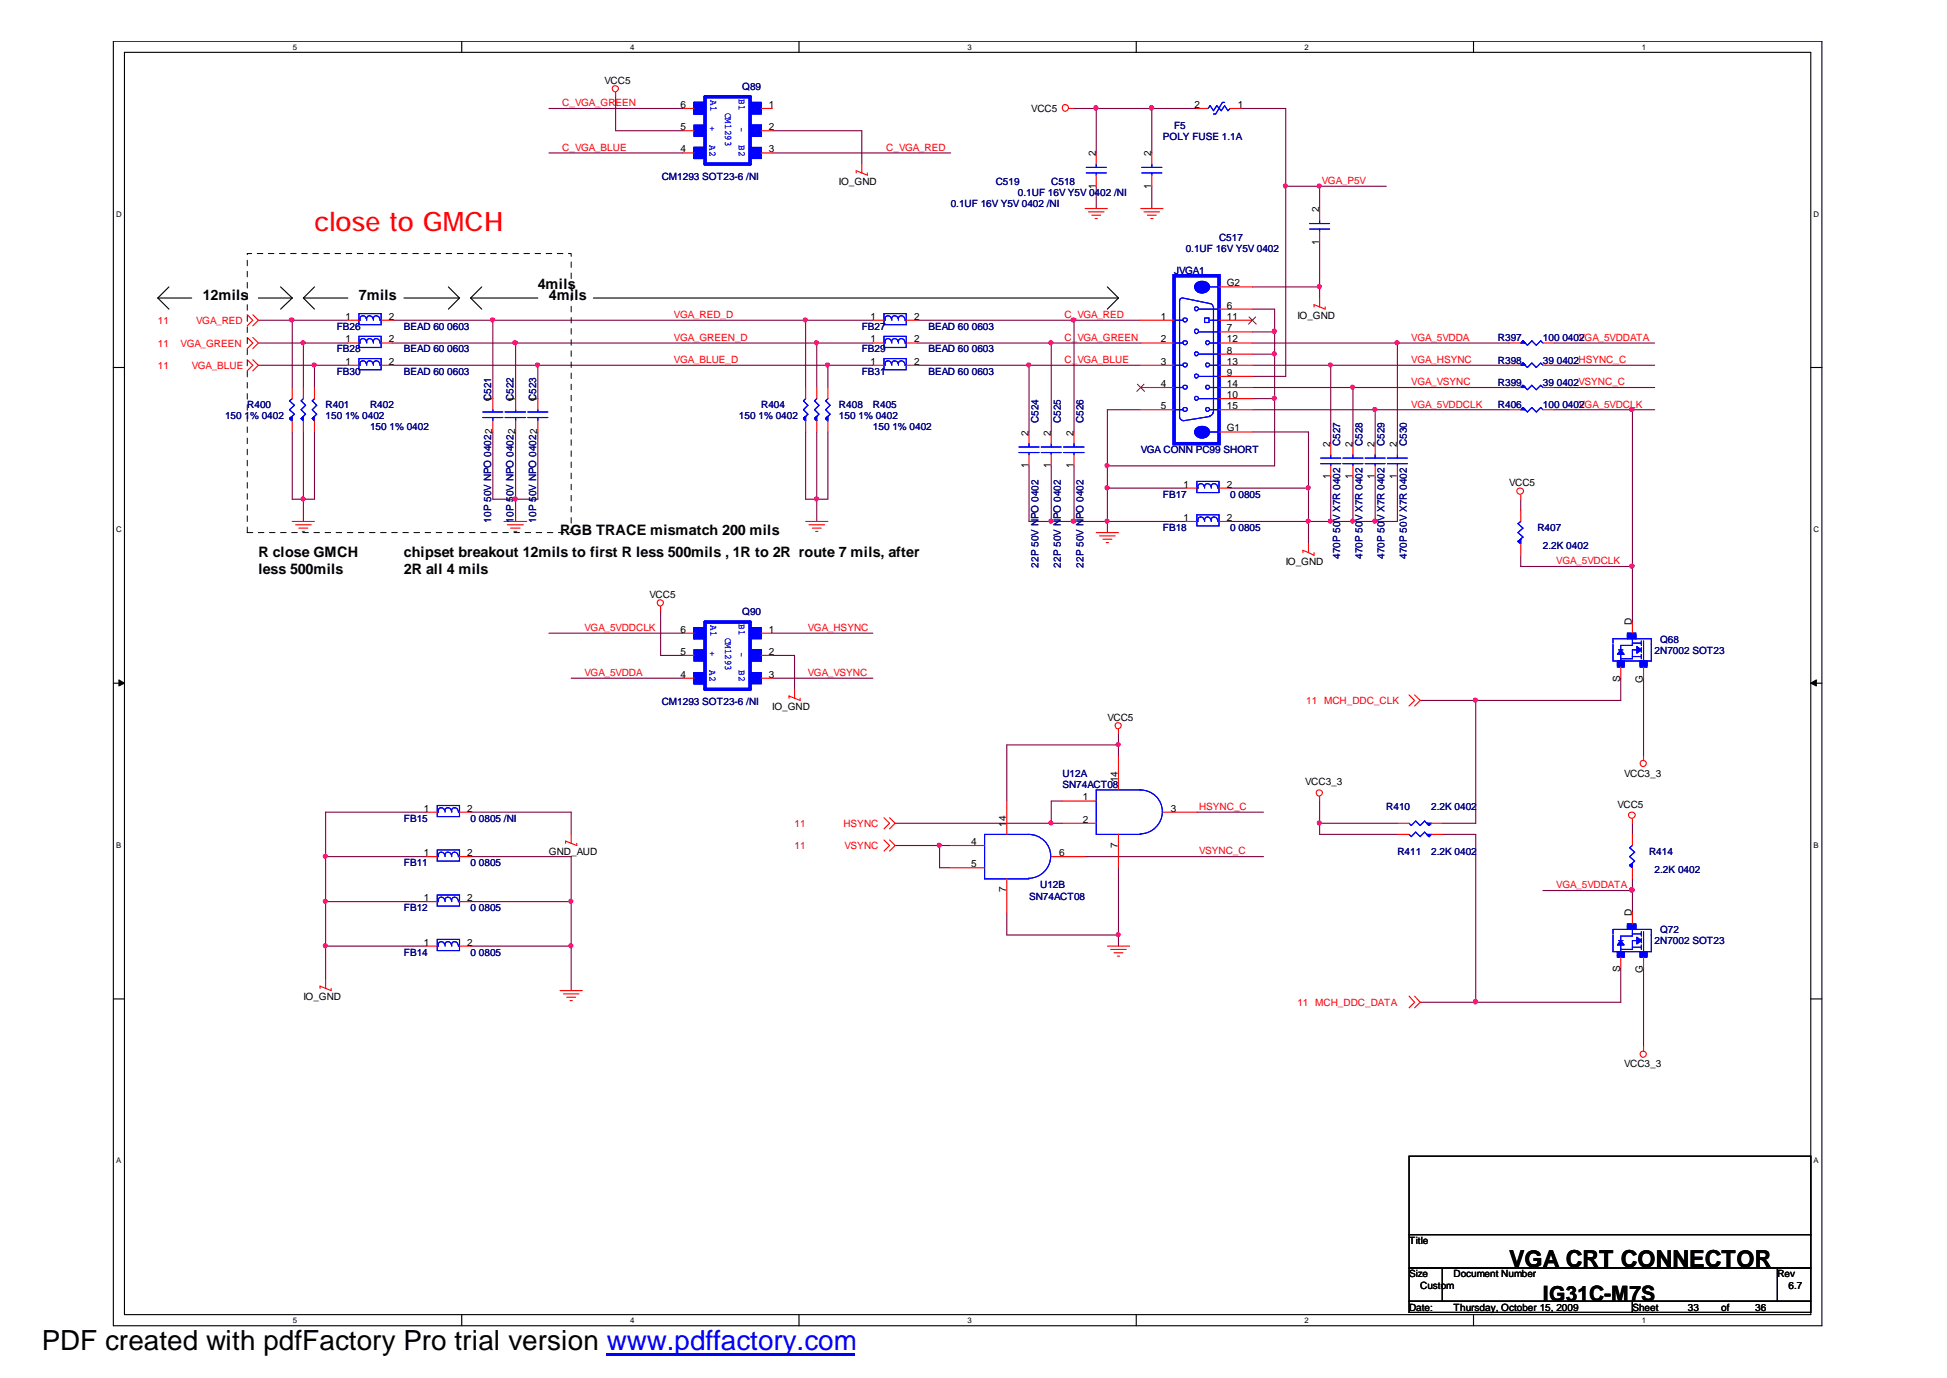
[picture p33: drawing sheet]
<svg xmlns="http://www.w3.org/2000/svg" width="297mm" height="210mm" viewBox="0 0 297 210" stroke-linecap="round" stroke-linejoin="round" font-family="sans-serif">
<defs><g id="words">
<text font-size="4.2" x="6.3" y="205.7">PDF created with pdfFactory Pro trial version www.pdffactory.com</text>
<text font-size="4.1" fill="#f00" x="47.9" y="35.2">close to GMCH</text>
<text font-size="3.6" x="230" y="193.1">VGA CRT CONNECTOR</text>
<text font-size="3.2" x="235.1" y="198.2">IG31C-M7S</text>
<g font-size="2.2">
<text x="30.9" y="45.7">12mils</text>
<text x="54.7" y="45.7">7mils</text>
<text x="82" y="44">4mils</text>
<text x="83.7" y="45.7">4mils</text>
<text x="85.3" y="81.5">RGB TRACE mismatch 200 mils</text>
<text x="39.4" y="84.9">R close GMCH</text>
<text x="39.4" y="87.5">less 500mils</text>
<text x="61.6" y="84.9">chipset breakout 12mils to first R less 500mils , 1R to 2R route 7 mils, after</text>
<text x="61.6" y="87.5">2R all 4 mils</text>
</g>
<g font-size="1.5" fill="#f00">
<text x="85.7" y="16.2">C_VGA_GREEN</text>
<text x="85.7" y="23">C_VGA_BLUE</text>
<text x="135" y="23">C_VGA_RED</text>
<text x="201.4" y="28">VGA_P5V</text>
<text x="24" y="49.4">11</text>
<text x="24" y="52.8">11</text>
<text x="27.5" y="52.8">VGA_GREEN</text>
<text x="29.9" y="49.4">VGA_RED</text>
<text x="102.7" y="51.9">VGA_GREEN_D</text>
<text x="102.7" y="48.4">VGA_RED_D</text>
<text x="162.2" y="51.9">C_VGA_GREEN</text>
<text x="162.2" y="48.4">C_VGA_RED</text>
<text x="215.1" y="51.9">VGA_5VDDA</text>
<text x="240.5" y="51.9">V</text>
<text x="24" y="56.2">11</text>
<text x="29.2" y="56.2">VGA_BLUE</text>
<text x="102.7" y="55.3">VGA_BLUE_D</text>
<text x="162.2" y="55.3">C_VGA_BLUE</text>
<text x="215.1" y="58.7">VGA_VSYNC</text>
<text x="215.1" y="55.3">VGA_HSYNC</text>
<text x="215.1" y="62.1">VGA_5VDDCLK</text>
<text x="240.5" y="62.1">V</text>
<text x="237.2" y="86">VGA_5VDCLK</text>
<text x="89.1" y="96.1">VGA_5VDDCLK</text>
<text x="123.1" y="96.1">VGA_HSYNC</text>
<text x="89.1" y="103">VGA_5VDDA</text>
<text x="123.1" y="103">VGA_VSYNC</text>
<text x="199.1" y="107.3">11 MCH_DDC_CLK</text>
<text x="121.1" y="126">11</text>
<text x="128.5" y="126">HSYNC</text>
<text x="182.7" y="123.4">HSYNC_C</text>
<text x="121.1" y="129.4">11</text>
<text x="128.7" y="129.4">VSYNC</text>
<text x="182.7" y="130.1">VSYNC_C</text>
<text x="237.2" y="135.3">VGA_5VDDATA</text>
<text x="197.7" y="153.2">11 MCH_DDC_DATA</text>
</g>
<g font-size="1.5">
<text x="92.1" y="12.8">VCC5</text>
<text x="103.7" y="16.4">6</text>
<text x="117.2" y="16.4">1</text>
<text x="157.1" y="17">VCC5</text>
<text x="182" y="16.4">2</text>
<text x="188.6" y="16.4">1</text>
<text x="103.7" y="23.2">4</text>
<text x="103.7" y="19.8">5</text>
<text x="117.2" y="19.8">2</text>
<text x="117.2" y="23.2">3</text>
<text x="167" y="23.8" transform="rotate(-90 167 23.8)">2</text>
<text x="175.4" y="23.8" transform="rotate(-90 175.4 23.8)">2</text>
<text x="127.8" y="28.1">IO_GND</text>
<text x="167" y="28.7" transform="rotate(-90 167 28.7)">1</text>
<text x="175.4" y="28.7" transform="rotate(-90 175.4 28.7)">1</text>
<text x="201" y="32.4" transform="rotate(-90 201 32.4)">2</text>
<text x="201" y="37.3" transform="rotate(-90 201 37.3)">1</text>
<text x="186.9" y="47">6</text>
<text x="186.9" y="43.6">G2</text>
<text x="52.7" y="48.7">1</text>
<text x="52.7" y="52.2">1</text>
<text x="59.3" y="48.7">2</text>
<text x="59.3" y="52.2">2</text>
<text x="132.7" y="52.2">1</text>
<text x="132.7" y="48.7">1</text>
<text x="139.3" y="52.2">2</text>
<text x="139.3" y="48.7">2</text>
<text x="176.9" y="48.7">1</text>
<text x="176.9" y="52.2">2</text>
<text x="186.9" y="50.5">7</text>
<text x="186.9" y="53.9">8</text>
<text x="186.9" y="48.7">11</text>
<text x="186.9" y="52.2">12</text>
<text x="197.7" y="48.5">IO_GND</text>
<text x="52.7" y="55.6">1</text>
<text x="59.3" y="55.6">2</text>
<text x="132.7" y="55.6">1</text>
<text x="139.3" y="55.6">2</text>
<text x="176.9" y="55.6">3</text>
<text x="176.9" y="58.9">4</text>
<text x="186.9" y="57.2">9</text>
<text x="186.9" y="55.6">13</text>
<text x="186.9" y="58.9">14</text>
<text x="75" y="61.2" transform="rotate(-90 75 61.2)">1C521</text>
<text x="78.5" y="61.2" transform="rotate(-90 78.5 61.2)">1C522</text>
<text x="81.9" y="61.2" transform="rotate(-90 81.9 61.2)">1C523</text>
<text x="176.9" y="62.3">5</text>
<text x="186.9" y="60.6">10</text>
<text x="186.9" y="65.7">G1</text>
<text x="186.9" y="62.3">15</text>
<text x="156.7" y="71.3" transform="rotate(-90 156.7 71.3)">1</text>
<text x="156.7" y="66.4" transform="rotate(-90 156.7 66.4)">2</text>
<text x="160.1" y="71.3" transform="rotate(-90 160.1 71.3)">1</text>
<text x="160.1" y="66.4" transform="rotate(-90 160.1 66.4)">2</text>
<text x="163.6" y="71.3" transform="rotate(-90 163.6 71.3)">1</text>
<text x="163.6" y="66.4" transform="rotate(-90 163.6 66.4)">2</text>
<text x="202.7" y="68.1" transform="rotate(-90 202.7 68.1)">2</text>
<text x="206.1" y="68.1" transform="rotate(-90 206.1 68.1)">2</text>
<text x="209.5" y="68.1" transform="rotate(-90 209.5 68.1)">2</text>
<text x="212.9" y="68.1" transform="rotate(-90 212.9 68.1)">2</text>
<text x="180.3" y="74.3">1</text>
<text x="186.9" y="74.3">2</text>
<text x="202.7" y="73" transform="rotate(-90 202.7 73)">1</text>
<text x="206.1" y="73" transform="rotate(-90 206.1 73)">1</text>
<text x="209.5" y="73" transform="rotate(-90 209.5 73)">1</text>
<text x="212.9" y="73" transform="rotate(-90 212.9 73)">1</text>
<text x="230" y="74.1">VCC5</text>
<text x="180.3" y="79.3">1</text>
<text x="186.9" y="79.3">2</text>
<text x="195.9" y="86">IO_GND</text>
<text x="99" y="91.1">VCC5</text>
<text x="248.7" y="95.3" transform="rotate(-90 248.7 95.3)">D</text>
<text x="103.7" y="96.4">6</text>
<text x="103.7" y="99.8">5</text>
<text x="117.2" y="99.8">2</text>
<text x="117.2" y="96.4">1</text>
<text x="103.7" y="103.2">4</text>
<text x="117.2" y="103.2">3</text>
<text x="246.9" y="103.8" transform="rotate(-90 246.9 103.8)">S</text>
<text x="250.4" y="104" transform="rotate(-90 250.4 104)">G</text>
<text x="117.7" y="108.1">IO_GND</text>
<text x="168.7" y="109.8">VCC5</text>
<text x="170.3" y="119.1" transform="rotate(-90 170.3 119.1)">14</text>
<text x="198.9" y="119.6">VCC3_3</text>
<text x="247.5" y="118.3">VCC3_3</text>
<text x="64.6" y="123.6">1</text>
<text x="71.2" y="123.6">2</text>
<text x="153.3" y="125.9" transform="rotate(-90 153.3 125.9)">1</text>
<text x="153.3" y="125.1" transform="rotate(-90 153.3 125.1)">4</text>
<text x="165" y="121.9">1</text>
<text x="165" y="125.3">2</text>
<text x="178.4" y="123.6">3</text>
<text x="246.5" y="123.1">VCC5</text>
<text x="64.6" y="130.4">1</text>
<text x="71.2" y="130.4">2</text>
<text x="83.7" y="130.2">GND_AUD</text>
<text x="148" y="128.7">4</text>
<text x="161.4" y="130.4">6</text>
<text x="170.3" y="129.1" transform="rotate(-90 170.3 129.1)">7</text>
<text x="64.6" y="137.3">1</text>
<text x="71.2" y="137.3">2</text>
<text x="148" y="132.1">5</text>
<text x="153.3" y="135.9" transform="rotate(-90 153.3 135.9)">7</text>
<text x="248.7" y="139.5" transform="rotate(-90 248.7 139.5)">D</text>
<text x="64.6" y="144">1</text>
<text x="71.2" y="144">2</text>
<text x="246.9" y="148" transform="rotate(-90 246.9 148)">S</text>
<text x="250.4" y="148.2" transform="rotate(-90 250.4 148.2)">G</text>
<text x="46.2" y="152.3">IO_GND</text>
<text x="247.5" y="162.6">VCC3_3</text>
<text x="214.7" y="189.5">Title</text>
<text x="214.7" y="194.6">Size</text>
<text x="216.4" y="196.3">Custom</text>
<text x="221.5" y="194.6">Document Number</text>
<text x="270.8" y="194.6">Rev</text>
<text x="272.5" y="196.3">6.7</text>
<text x="214.7" y="199.7">Date:</text>
<text x="221.5" y="199.7">Thursday, October 15, 2009</text>
<text x="248.8" y="199.7">Sheet</text>
<text x="257.2" y="199.7">33</text>
<text x="262.3" y="199.7">of</text>
<text x="267.5" y="199.7">36</text>
</g>
<g font-size="1.5" fill="#00f">
<text x="108.3" y="15.3" transform="rotate(90 108.3 15.3)">A1</text>
<text x="110.5" y="17.2" transform="rotate(90 110.5 17.2)">CM1293</text>
<text x="112.6" y="15.1" transform="rotate(90 112.6 15.1)">B1</text>
<text x="108.1" y="19.2" transform="rotate(90 108.1 19.2)">+</text>
<text x="108.1" y="22.1" transform="rotate(90 108.1 22.1)">A2</text>
<text x="112.6" y="19.4" transform="rotate(90 112.6 19.4)">-</text>
<text x="112.6" y="22.1" transform="rotate(90 112.6 22.1)">B2</text>
<text x="108.3" y="95.3" transform="rotate(90 108.3 95.3)">A1</text>
<text x="112.6" y="95.1" transform="rotate(90 112.6 95.1)">B1</text>
<text x="108.1" y="99.2" transform="rotate(90 108.1 99.2)">+</text>
<text x="110.5" y="97.1" transform="rotate(90 110.5 97.1)">CM1293</text>
<text x="112.6" y="99.3" transform="rotate(90 112.6 99.3)">-</text>
<text x="108.1" y="102.1" transform="rotate(90 108.1 102.1)">A2</text>
<text x="112.6" y="102.1" transform="rotate(90 112.6 102.1)">B2</text>
</g>
<g font-size="1.5" fill="#000080">
<text x="113.1" y="13.6">Q89</text>
<text x="177.2" y="21.4">POLY FUSE 1.1A</text>
<text x="178.9" y="19.7">F5</text>
<text x="100.8" y="27.4">CM1293 SOT23-6 /NI</text>
<text x="151.7" y="28.1">C519</text>
<text x="155.1" y="29.8">0.1UF 16V Y5V 0402 /NI</text>
<text x="160.2" y="28.1">C518</text>
<text x="144.9" y="31.5">0.1UF 16V Y5V 0402 /NI</text>
<text x="178.9" y="41.8">JVGA1</text>
<text x="180.7" y="38.4">0.1UF 16V Y5V 0402</text>
<text x="185.8" y="36.7">C517</text>
<text x="51.3" y="50.2">FB26</text>
<text x="51.3" y="53.7">FB28</text>
<text x="61.6" y="50.2">BEAD 60 0603</text>
<text x="61.6" y="53.7">BEAD 60 0603</text>
<text x="131.3" y="53.7">FB29</text>
<text x="131.3" y="50.2">FB27</text>
<text x="141.5" y="53.7">BEAD 60 0603</text>
<text x="141.5" y="50.2">BEAD 60 0603</text>
<text x="228.3" y="52">R397</text>
<text x="235.1" y="52">100 0402GA_5VDDATA</text>
<text x="51.3" y="57.1">FB30</text>
<text x="61.6" y="57.1">BEAD 60 0603</text>
<text x="131.3" y="57.1">FB31</text>
<text x="141.5" y="57.1">BEAD 60 0603</text>
<text x="228.3" y="55.4">R398</text>
<text x="228.3" y="58.8">R399</text>
<text x="235.1" y="55.4">39 0402HSYNC_C</text>
<text x="235.1" y="58.8">39 0402VSYNC_C</text>
<text x="34.3" y="63.9">150 1% 0402</text>
<text x="37.7" y="62.2">R400</text>
<text x="49.6" y="62.2">R401</text>
<text x="49.6" y="63.9">150 1% 0402</text>
<text x="56.4" y="62.2">R402</text>
<text x="56.4" y="65.5">150 1% 0402</text>
<text x="74.8" y="61.1" transform="rotate(-90 74.8 61.1)">C521</text>
<text x="78.2" y="61.1" transform="rotate(-90 78.2 61.1)">C522</text>
<text x="81.7" y="61.1" transform="rotate(-90 81.7 61.1)">C523</text>
<text x="112.6" y="63.9">150 1% 0402</text>
<text x="116" y="62.2">R404</text>
<text x="127.8" y="62.2">R408</text>
<text x="127.8" y="63.9">150 1% 0402</text>
<text x="133" y="62.2">R405</text>
<text x="133" y="65.5">150 1% 0402</text>
<text x="158.2" y="64.4" transform="rotate(-90 158.2 64.4)">C524</text>
<text x="161.6" y="64.4" transform="rotate(-90 161.6 64.4)">C525</text>
<text x="165.1" y="64.4" transform="rotate(-90 165.1 64.4)">C526</text>
<text x="228.3" y="62.2">R406</text>
<text x="235.1" y="62.2">100 0402GA_5VDCLK</text>
<text x="173.8" y="69">VGA CONN PC99 SHORT</text>
<text x="204.2" y="67.9" transform="rotate(-90 204.2 67.9)">C527</text>
<text x="207.6" y="67.9" transform="rotate(-90 207.6 67.9)">C528</text>
<text x="211" y="67.9" transform="rotate(-90 211 67.9)">C529</text>
<text x="214.4" y="67.9" transform="rotate(-90 214.4 67.9)">C530</text>
<text x="78.2" y="75.6" transform="rotate(-90 78.2 75.6)">0V NPO 04022</text>
<text x="78.2" y="75.6" transform="rotate(-90 78.2 75.6)">0V NPO 0402</text>
<text x="81.7" y="75.6" transform="rotate(-90 81.7 75.6)">0V NPO 04022</text>
<text x="81.7" y="75.6" transform="rotate(-90 81.7 75.6)">0V NPO 0402</text>
<text x="177.2" y="75.8">FB17</text>
<text x="187.5" y="75.8">0 0805</text>
<text x="74.8" y="79.6" transform="rotate(-90 74.8 79.6)">10P 50V NPO 04022</text>
<text x="74.8" y="79.6" transform="rotate(-90 74.8 79.6)">10P 50V NPO 0402</text>
<text x="78.2" y="79.6" transform="rotate(-90 78.2 79.6)">10P 5</text>
<text x="81.7" y="79.6" transform="rotate(-90 81.7 79.6)">10P 5</text>
<text x="158.2" y="79.1" transform="rotate(-90 158.2 79.1)">PO 0402</text>
<text x="161.6" y="79.1" transform="rotate(-90 161.6 79.1)">PO 0402</text>
<text x="165.1" y="79.1" transform="rotate(-90 165.1 79.1)">PO 0402</text>
<text x="177.2" y="80.9">FB18</text>
<text x="187.5" y="80.9">0 0805</text>
<text x="204.2" y="79.4" transform="rotate(-90 204.2 79.4)">V X7R 0402</text>
<text x="207.6" y="79.4" transform="rotate(-90 207.6 79.4)">V X7R 0402</text>
<text x="211" y="79.4" transform="rotate(-90 211 79.4)">V X7R 0402</text>
<text x="234.3" y="80.9">R407</text>
<text x="235.1" y="83.6">2.2K 0402</text>
<text x="158.2" y="86.5" transform="rotate(-90 158.2 86.5)">22P 50V N</text>
<text x="161.6" y="86.5" transform="rotate(-90 161.6 86.5)">22P 50V N</text>
<text x="165.1" y="86.5" transform="rotate(-90 165.1 86.5)">22P 50V N</text>
<text x="204.2" y="85.1" transform="rotate(-90 204.2 85.1)">470P 50</text>
<text x="207.6" y="85.1" transform="rotate(-90 207.6 85.1)">470P 50</text>
<text x="211" y="85.1" transform="rotate(-90 211 85.1)">470P 50</text>
<text x="214.4" y="85.1" transform="rotate(-90 214.4 85.1)">470P 50V X7R 0402</text>
<text x="113.1" y="93.7">Q90</text>
<text x="252.1" y="99.6">2N7002 SOT23</text>
<text x="253" y="97.9">Q68</text>
<text x="100.8" y="107.5">CM1293 SOT23-6 /NI</text>
<text x="161.9" y="118.3">U12A</text>
<text x="61.6" y="125.2">FB15</text>
<text x="71.7" y="125.2">0 0805 /NI</text>
<text x="161.9" y="120.1">SN74ACT08</text>
<text x="211.2" y="123.5">R410</text>
<text x="218.1" y="123.5">2.2K 0402</text>
<text x="61.6" y="131.9">FB11</text>
<text x="71.7" y="131.9">0 0805</text>
<text x="212.9" y="130.2">R411</text>
<text x="218.1" y="130.2">2.2K 0402</text>
<text x="251.3" y="130.2">R414</text>
<text x="156.8" y="137.1">SN74ACT08</text>
<text x="158.5" y="135.3">U12B</text>
<text x="252.1" y="132.9">2.2K 0402</text>
<text x="61.6" y="138.8">FB12</text>
<text x="71.7" y="138.8">0 0805</text>
<text x="252.1" y="143.9">2N7002 SOT23</text>
<text x="253" y="142.2">Q72</text>
<text x="61.6" y="145.6">FB14</text>
<text x="71.7" y="145.6">0 0805</text>
</g>
<g font-size="1.2">
<text x="44.6" y="7.5">5</text>
<text x="96" y="7.5">4</text>
<text x="147.4" y="7.5">3</text>
<text x="198.8" y="7.5">2</text>
<text x="250.2" y="7.5">1</text>
<text x="17.7" y="33">D</text>
<text x="276.4" y="33">D</text>
<text x="17.7" y="81">C</text>
<text x="276.4" y="81">C</text>
<text x="17.7" y="129.1">B</text>
<text x="276.4" y="129.1">B</text>
<text x="17.7" y="177.2">A</text>
<text x="276.4" y="177.2">A</text>
<text x="44.6" y="201.5">5</text>
<text x="96" y="201.5">4</text>
<text x="147.4" y="201.5">3</text>
<text x="198.8" y="201.5">2</text>
<text x="250.2" y="201.5">1</text>
</g>
</g></defs>
<path d="M17.3 6.3h260.3v195.6h-260.3zM19 8h256.9v192.3h-256.9z" fill="none" stroke="#000" stroke-width=".17"/>
<g fill="#fff">
<path d="M44.6 6.4h.6v1.4h-.6z"/>
<path d="M44.6 200.4h.6v1.4h-.6z"/>
</g>
<path d="M70.4 6.3v1.7M70.4 200.3v1.6" fill="none" stroke="#000" stroke-width=".17"/>
<g fill="#fff">
<path d="M96 6.4h.6v1.4h-.6z"/>
<path d="M96 200.4h.6v1.4h-.6z"/>
</g>
<path d="M121.8 6.3v1.7M121.8 200.3v1.6" fill="none" stroke="#000" stroke-width=".17"/>
<g fill="#fff">
<path d="M147.4 6.4h.6v1.4h-.6z"/>
<path d="M147.4 200.4h.6v1.4h-.6z"/>
</g>
<path d="M173.1 6.3v1.7M173.1 200.3v1.6" fill="none" stroke="#000" stroke-width=".17"/>
<g fill="#fff">
<path d="M198.8 6.4h.6v1.4h-.6z"/>
<path d="M198.8 200.4h.6v1.4h-.6z"/>
</g>
<path d="M224.5 6.3v1.7M224.5 200.3v1.6" fill="none" stroke="#000" stroke-width=".17"/>
<g fill="#fff">
<path d="M250.2 6.4h.6v1.4h-.6z"/>
<path d="M250.2 200.4h.6v1.4h-.6z"/>
<path d="M17.7 31.9h.8v1.4h-.8z"/>
<path d="M276.4 31.9h.7v1.4h-.7z"/>
<path d="M17.7 79.9h.8v1.4h-.8z"/>
<path d="M276.4 79.9h.7v1.4h-.7z"/>
</g>
<path d="M17.3 56h1.7M275.9 56h1.7" fill="none" stroke="#000" stroke-width=".17"/>
<g fill="#fff">
<path d="M17.7 128h.8v1.4h-.8z"/>
<path d="M276.4 128h.7v1.4h-.7z"/>
</g>
<path d="M17.3 104.1h1.7M275.9 104.1h1.7" fill="none" stroke="#000" stroke-width=".17"/>
<g fill="#000" stroke="#000" stroke-width=".15">
<path d="M18.1 103.6l.9 .5-.9 .4z" fill-rule="evenodd"/>
<path d="M275.9 104.1l.9-.5v.9z" fill-rule="evenodd"/>
</g>
<g fill="#fff">
<path d="M17.7 176.1h.8v1.4h-.8z"/>
<path d="M276.4 176.1h.7v1.4h-.7z"/>
</g>
<g fill="none" stroke="#000" stroke-width=".17">
<path d="M24 45.4h5.2M24 45.4l1.7 1.7M25.7 43.7l-1.7 1.7M39.4 45.4h5.1M42.8 43.7l1.7 1.7M44.5 45.4l-1.7 1.7M46.2 45.4h6.8M46.2 45.4l1.7 1.7M47.9 43.7l-1.7 1.7M61.6 45.4h8.4M68.3 43.7l1.7 1.7M70 45.4l-1.7 1.7"/>
<path d="M71.7 45.4h10.3M71.7 45.4l1.7 1.7M73.4 43.7l-1.7 1.7M90.4 45.4h80M168.7 43.7l1.7 1.7M170.4 45.4l-1.7 1.7M17.3 152.2h1.7M275.9 152.2h1.7M214.7 176.1h61.2v12h-61.2zM214.7 188.1h61.2v5h-61.2zM214.7 193.1h5.1v5.1h-5.1zM214.7 198.2h34.1v1.7h-34.1z"/>
<path d="M219.8 193.1h51v5.1h-51zM248.8 198.2h27.1v1.7h-27.1zM270.8 193.1h5.1v5.1h-5.1z"/>
</g>
<g fill="none" stroke="#800040" stroke-width=".17">
<path d="M83.7 16.5h20.4M93.8 14.7v5.2h10.3M117.7 19.9h13.6v5.1M163.7 16.5h18.7M167 16.5v6.8M175.5 16.5v6.8M189.1 16.5h6.8v40.8h-5.1M83.7 23.3h20.4M117.7 23.3h27.2M167 28.4v3.4M175.5 28.4v3.4M195.9 28.4h15.3"/>
<path d="M201.1 28.4v3.4M201.1 36.9v8.5M39.4 52.3h13.6M39.4 48.8h13.6M39.4 55.6h13.6M44.5 48.8v10.2M46.2 52.3v6.7M47.9 55.6v3.4M59.8 52.3h73.2M59.8 48.8h73.2M59.8 55.6h73.2M75.1 48.8v11.9"/>
<path d="M78.6 52.3v8.4M82 55.6v5.1M122.8 48.8v10.2M124.5 52.3v6.7M126.2 55.6v3.4M139.8 52.3h34M139.8 48.8h34M139.8 55.6h34M156.8 55.6v10.2M160.2 52.3v13.5M163.7 48.8v17M190.8 52.3h39.2"/>
<path d="M190.8 55.6h39.2M190.8 50.6h3.4M190.8 59h39.2M190.8 47.1h3.4v23.9h-25.5M190.8 43.7h10.3M190.8 53.9h3.4M202.8 55.6v12M206.2 59v8.6M212.9 52.3v15.3M236.8 52.3h15.3M236.8 55.6h15.3M236.8 59h15.3"/>
<path d="M44.5 65.8v10.2h3.4v-10.2M46.2 65.8v13.6M75.1 65.8v10.2h6.9v-10.2M78.6 65.8v13.6M122.8 65.8v10.2h3.4v-10.2M124.5 65.8v13.6M156.8 71v8.4h23.9M160.2 71v8.4M163.7 71v8.4M168.7 74.4h12M173.8 62.4h-5.1v18.7M187.5 74.4h11.9"/>
<path d="M190.8 60.7h3.4M190.8 62.4h39.2M190.8 65.8h8.6v17M202.8 72.7v6.7M206.2 72.7v6.7M209.5 62.4v5.2M209.5 72.7v6.7M212.9 72.7v6.7h-25.4M231.7 76v1.7M236.8 62.4h15.3M248.8 62.4v32.4M83.7 96.4h20.4"/>
<path d="M100.7 93.1v6.7h3.4M117.7 99.8h3.4v5.2M117.7 96.4h15.3M231.7 84.6v1.7h17.1M87 103.3h17.1M117.7 103.3h15.3M170.4 111.8v3.4M170.4 113.5h-17v8.5M224.9 106.7v18.7h-5.1M247 103.3v3.4h-30.6M250.4 103.3v11.9M49.6 130.5h15.3"/>
<path d="M49.6 137.3h15.3M64.9 123.7h-15.3v25.5M71.7 123.7h15.3v3.4M71.7 130.5h15.3v20.4M71.7 137.3h15.3M136.4 125.4h25.5M136.4 128.8h8.5M143.2 128.8v3.4h1.7M153.4 139v3.4h17M161.9 122h-1.7v3.4M165.4 130.5h27.1M170.4 132.2v11.9"/>
<path d="M182.4 123.7h10.1M201.1 125.4h11.8M201.1 122v5.1h11.8M219.8 127.1h5.1v25.6M235.1 135.7h13.7M248.8 125.4v1.7M248.8 133.9v5.1M49.6 144.1h15.3M71.7 144.1h15.3M247 147.5v5.2h-30.6M250.4 147.5v11.9"/>
</g>
<g fill="#f0f" stroke="#f0f" stroke-width=".17">
<circle cx="168.7" cy="74.3" r=".31"/>
<circle cx="163.6" cy="48.7" r=".33"/>
<circle cx="201" cy="125.4" r=".31"/>
<circle cx="224.8" cy="106.6" r=".31"/>
<circle cx="224.8" cy="152.6" r=".33"/>
<circle cx="124.4" cy="52.2" r=".31"/>
<circle cx="126.1" cy="55.6" r=".31"/>
<circle cx="75" cy="48.7" r=".31"/>
<circle cx="194.1" cy="50.5" r=".33"/>
<circle cx="212.9" cy="52.2" r=".31"/>
<circle cx="248.7" cy="86.2" r=".33"/>
<circle cx="248.7" cy="62.4" r=".33"/>
<circle cx="206.1" cy="59" r=".31"/>
<circle cx="201" cy="43.6" r=".31"/>
<circle cx="160.1" cy="52.2" r=".31"/>
<circle cx="44.5" cy="48.7" r=".33"/>
<circle cx="156.7" cy="55.6" r=".31"/>
<circle cx="209.5" cy="62.4" r=".31"/>
<circle cx="168.7" cy="79.4" r=".31"/>
<circle cx="46.2" cy="52.2" r=".31"/>
<circle cx="47.9" cy="55.6" r=".31"/>
<circle cx="202.7" cy="55.6" r=".31"/>
<circle cx="46.2" cy="76" r=".31"/>
<circle cx="122.7" cy="48.7" r=".31"/>
<circle cx="124.4" cy="76" r=".31"/>
<circle cx="248.7" cy="135.6" r=".35"/>
<circle cx="78.5" cy="76" r=".33"/>
<circle cx="163.6" cy="79.4" r=".33"/>
<circle cx="209.5" cy="79.4" r=".31"/>
<circle cx="206.1" cy="79.4" r=".31"/>
<circle cx="160.1" cy="79.4" r=".31"/>
<circle cx="78.5" cy="52.2" r=".33"/>
<circle cx="202.7" cy="79.4" r=".31"/>
<circle cx="81.9" cy="55.6" r=".31"/>
<circle cx="199.3" cy="79.4" r=".31"/>
<circle cx="170.4" cy="142.4" r=".31"/>
<circle cx="170.4" cy="113.4" r=".31"/>
<circle cx="160.1" cy="125.4" r=".31"/>
<circle cx="143.1" cy="128.7" r=".31"/>
<circle cx="49.6" cy="137.3" r=".31"/>
<circle cx="49.6" cy="130.4" r=".31"/>
<circle cx="87" cy="137.3" r=".31"/>
<circle cx="49.6" cy="144.1" r=".31"/>
<circle cx="87" cy="144.1" r=".31"/>
<circle cx="195.9" cy="28.3" r=".31"/>
<circle cx="175.4" cy="16.4" r=".33"/>
<circle cx="201" cy="28.3" r=".31"/>
<circle cx="167" cy="16.4" r=".33"/>
<circle cx="199.3" cy="74.3" r=".31"/>
<circle cx="194.2" cy="53.9" r=".31"/>
<circle cx="194.2" cy="60.7" r=".31"/>
<circle cx="168.7" cy="70.9" r=".31"/>
</g>
<g fill="none" stroke="#f00" stroke-width=".17">
<path d="M93.8 14.1v.6M104.1 16.5h1.6M104.1 19.9h1.6M116 16.5h1.7M116 19.9h1.7M162.9 16.5h.8M182.4 16.5h1.7M187.5 16.5h1.6M104.1 23.3h1.6M116 23.3h1.7M130.5 26.3v-.3l1.7 .7v-.4M131.3 25v1.3"/>
<path d="M165.4 31.8h3.3M165.9 32.3h2.3M166.4 32.8h1.3M166.9 33.3h.3M167 23.3v1.7M167 26.7v1.7M173.8 31.8h3.4M174.3 32.3h2.4M174.8 32.8h1.4M175.3 33.3h.4M175.5 23.3v1.7M175.5 26.7v1.7"/>
<path d="M201.1 31.8v1.7M201.1 35.2v1.7M37.7 54.8l.8 .8-.8 .9M37.7 47.9l.8 .9-.8 .8M37.7 51.4l.8 .9-.8 .8M38.5 54.8l.9 .8-.9 .9M38.5 47.9l.9 .9-.9 .8M38.5 51.4l.9 .9-.9 .8M44.5 59v1.7M46.2 59v1.7M47.9 59v1.7M53 55.6h1.7"/>
<path d="M53 48.8h1.7M53 52.3h1.7M58.1 55.6h1.7M58.1 48.8h1.7M58.1 52.3h1.7M122.8 59v1.7M124.5 59v1.7M126.2 59v1.7M133 55.6h1.7M133 48.8h1.7M133 52.3h1.7M138.1 55.6h1.7"/>
<path d="M138.1 48.8h1.7M138.1 52.3h1.7M173.8 55.6h5.1M173.8 48.8h5.1M173.8 52.3h5.1M173.8 59h5.1M185.8 55.6h5M185.8 47.1h5M185.8 43.7h5M185.8 48.8h5M185.8 50.6h5M185.8 52.3h5"/>
<path d="M185.8 53.9h5M185.8 57.3h5M185.8 59h5M200.2 46.8v-.4l1.7 .7v-.3M201.1 45.4v1.4M230 55.6h1.7M230 52.3h1.7M230 59h1.7M235.1 55.6h1.7M235.1 52.3h1.7M235.1 59h1.7M44.5 79.4h3.4"/>
<path d="M44.5 64.1v1.7M45 79.9h2.4M46.2 64.1v1.7M47.9 64.1v1.7M75.1 60.7v1.7M75.1 64.1v1.7M76.8 79.4h3.5M77.3 79.9h2.5M78.6 60.7v1.7M78.6 64.1v1.7M82 60.7v1.7M82 64.1v1.7"/>
<path d="M122.8 79.4h3.4M122.8 64.1v1.7M123.3 79.9h2.3M124.5 64.1v1.7M126.2 64.1v1.7M156.8 65.8v1.8M156.8 69.3v1.7M160.2 65.8v1.8M160.2 69.3v1.7M163.7 65.8v1.8M163.7 69.3v1.7M173.8 62.4h5.1"/>
<path d="M180.7 79.4h1.7M180.7 74.4h1.7M185.8 79.4h1.7M185.8 60.7h5M185.8 65.8h5M185.8 62.4h5M185.8 74.4h1.7M202.8 67.6v1.7M202.8 71v1.7M206.2 67.6v1.7M206.2 71v1.7M209.5 67.6v1.7"/>
<path d="M209.5 71v1.7M212.9 67.6v1.7M212.9 71v1.7M230 62.4h1.7M231.7 75.4v.6M231.7 77.7v1.7M235.1 62.4h1.7M45.6 80.4h1.3M46.1 81h.3M77.8 80.4h1.4M78.3 81h.4M100.7 92.4v.7"/>
<path d="M104.1 99.8h1.6M104.1 96.4h1.6M116 99.8h1.7M116 96.4h1.7M123.8 80.4h1.3M124.3 81h.3M167 81.1h3.4M167.6 81.6h2.3M168.1 82.1h1.3M168.6 82.6h.3M198.5 84.2v-.4l.9 .4M199.4 84.2l.8 .4v-.4"/>
<path d="M199.4 82.8v1.4M231.7 82.8v1.8M248.8 94.8v1.6M104.1 103.3h1.6M116 103.3h1.7M120.2 106.4v-.4l1.7 .7v-.3M121.1 105v1.4M170.4 111.1v.7M170.4 115.2v5.1M214.7 105.8l.9 .9-.9 .8M215.6 105.8l.8 .9-.8 .8M247 101.6v1.7"/>
<path d="M250.4 101.6v1.7M250.4 115.2v.6M64.9 123.7h1.7M64.9 130.5h1.7M64.9 137.3h1.7M70 123.7h1.7M70 130.5h1.7M70 137.3h1.7M86.2 128.5v-.4l1.7 .7v-.3M87 127.1v1.4M134.7 124.6l.9 .8-.9 .9M134.7 127.9l.9 .9-.9 .8"/>
<path d="M135.6 124.6l.8 .8-.8 .9M135.6 127.9l.8 .9-.8 .8M144.9 128.8h5.1M144.9 132.2h5.1M153.4 122v5.1M153.4 133.9v5.1M160.2 130.5h5.2M161.9 125.4h5.1M161.9 122h5.1M170.4 127.1v5.1M177.2 123.7h5.2M201.1 121.3v.7"/>
<path d="M212.9 125.4h1.8M212.9 127.1h1.8M218.1 125.4h1.7M218.1 127.1h1.7M248.8 124.7v.7M248.8 127.1v1.7M248.8 132.2v1.7M248.8 139v1.7M48.8 150.6v-.4l1.7 .7v-.3M49.6 149.2v1.4M64.9 144.1h1.7M70 144.1h1.7"/>
<path d="M85.3 150.9h3.4M85.9 151.4h2.3M86.4 151.9h1.3M86.9 152.4h.3M168.7 144.1h3.4M169.2 144.6h2.4M169.8 145.1h1.3M170.3 145.6h.3M214.7 151.7l.9 1-.9 .8M215.6 151.7l.8 1-.8 .8M247 145.8v1.7M250.4 145.8v1.7"/>
<path d="M250.4 159.4v.7"/>
<circle cx="93.8" cy="13.5" r=".48"/>
<circle cx="162.3" cy="16.4" r=".5"/>
<circle cx="231.7" cy="74.8" r=".5"/>
<circle cx="100.6" cy="91.8" r=".48"/>
<circle cx="170.4" cy="110.5" r=".48"/>
<circle cx="250.4" cy="116.3" r=".48"/>
<circle cx="201" cy="120.8" r=".48"/>
<circle cx="248.7" cy="124.2" r=".5"/>
<circle cx="250.4" cy="160.6" r=".48"/>
</g>
<path d="M37.7 38.6h49.3v42.5h-49.3z" fill="none" stroke="#000" stroke-width=".15" stroke-dasharray=".8"/>
<g fill="none" stroke="#00f" stroke-width=".17">
<path d="M107.4 15.6h-1.7v1.8h1.7M114.3 19.1h1.7v1.7h-1.7M184.1 16.5l.3-.4 .5 .8 .5-.8 .7 .8 .5-.8 .5 .8 .4-.4M186.6 15.6h-.3l-1 1.8h-.4M107.4 22.5h-1.7v1.6h1.7M165.5 25.5h3.1M165.5 26.3h3.1M167 25v.5M167 26.3v.4M174 25.5h3M174 26.3h3M175.5 25v.5"/>
<path d="M175.5 26.3v.4M199.6 34.1h3M199.6 34.9h3M201.1 33.5v.6M201.1 34.9v.3M54.7 47.8h3.4v1.7h-3.4zM54.7 51.2h3.4v1.7h-3.4zM54.7 54.6h3.4v1.7h-3.4zM54.9 48.5a.47 .47 0 0 1 .4-.4 .47 .47 0 0 1 .5 .4M54.9 52a.47 .47 0 0 1 .4-.4 .47 .47 0 0 1 .5 .4M54.9 55.4a.47 .47 0 0 1 .4-.4 .47 .47 0 0 1 .5 .4M54.9 55.5v.1h-.2"/>
<path d="M54.9 52.1v.2h-.2M54.9 48.6v.2h-.2M55.9 48.5a.47 .47 0 0 1 .4-.4 .47 .47 0 0 1 .5 .4M55.9 52a.47 .47 0 0 1 .4-.4 .47 .47 0 0 1 .5 .4M55.9 55.4a.47 .47 0 0 1 .4-.4 .47 .47 0 0 1 .5 .4M55.9 48.6v.2M55.9 52.1v.2M55.9 55.5v.1M56.9 48.5a.47 .47 0 0 1 .5-.4 .47 .47 0 0 1 .4 .4M56.9 52a.47 .47 0 0 1 .5-.4 .47 .47 0 0 1 .4 .4M56.9 55.4a.47 .47 0 0 1 .5-.4 .47 .47 0 0 1 .4 .4M56.9 48.6v.2"/>
<path d="M56.9 52.1v.2M56.9 55.5v.1M57.9 55.5v.1h.2M57.9 52.1v.2h.2M57.9 48.6v.2h.2M134.7 51.2h3.4v1.7h-3.4zM134.7 47.8h3.4v1.7h-3.4zM134.7 54.6h3.4v1.7h-3.4zM134.9 52a.47 .47 0 0 1 .4-.4 .47 .47 0 0 1 .5 .4M134.9 48.5a.47 .47 0 0 1 .4-.4 .47 .47 0 0 1 .5 .4M134.9 55.4a.47 .47 0 0 1 .4-.4 .47 .47 0 0 1 .5 .4M134.9 55.5v.1h-.2"/>
<path d="M134.9 52.1v.2h-.2M134.9 48.6v.2h-.2M135.9 52a.47 .47 0 0 1 .5-.4 .47 .47 0 0 1 .4 .4M135.9 48.5a.47 .47 0 0 1 .5-.4 .47 .47 0 0 1 .4 .4M135.9 55.4a.47 .47 0 0 1 .5-.4 .47 .47 0 0 1 .4 .4M135.9 48.6v.2M135.9 52.1v.2M135.9 55.5v.1M136.9 52a.47 .47 0 0 1 .5-.4 .47 .47 0 0 1 .4 .4M136.9 48.5a.47 .47 0 0 1 .5-.4 .47 .47 0 0 1 .4 .4M136.9 55.4a.47 .47 0 0 1 .5-.4 .47 .47 0 0 1 .4 .4M136.9 48.6v.2"/>
<path d="M136.9 52.1v.2M136.9 55.5v.1M137.9 55.5v.1h.2M137.9 52.1v.2h.2M137.9 48.6v.2h.2M178.9 59h1.4M178.9 55.6h1.4M178.9 52.3h1.4M178.9 48.8h1.4M179.7 45.7v17.9M180.2 45.4l-.4 .2-.1 .2M180.3 45.4l4.1 .8"/>
<path d="M182.7 57.3h3.1M182.7 53.9h3.1M182.7 50.6h3.1M182.7 47.1h3.1M183.6 48.4h.6v.7h-.6zM184.3 46.2l.5 .2v.3M184.4 43.7h1.4M184.4 59h1.4M184.4 55.6h1.4M184.4 52.3h1.4M184.4 48.8h1.4M184.9 46.8v16.1"/>
<path d="M231.7 55.6l.4-.3 .6 .7 .7-.7 .7 .7 .7-.7 .3 .3M231.7 52.3l.4-.4 .6 .7 .7-.7 .7 .7 .7-.7 .3 .4M231.7 59l.4-.3 .6 .7 .7-.7 .7 .7 .7-.7 .3 .3M44.5 60.7l-.4 .4 .8 .6-.8 .7 .8 .7-.8 .7 .4 .3M46.2 60.7l-.3 .4 .7 .6-.7 .7 .7 .7-.7 .7 .3 .3M47.9 60.7l-.3 .4 .7 .6-.7 .7 .7 .7-.7 .7 .3 .3M73.6 63.6h3M73.6 62.8h3M75.1 62.4v.4M75.1 63.6v.5M77 63.6h3.1M77 62.8h3.1"/>
<path d="M78.6 62.4v.4M78.6 63.6v.5M80.4 63.6h3.1M80.4 62.8h3.1M82 62.4v.4M82 63.6v.5M122.8 60.7l-.4 .4 .7 .6-.7 .7 .7 .7-.7 .7 .4 .3M124.5 60.7l-.4 .4 .7 .6-.7 .7 .7 .7-.7 .7 .4 .3M126.2 60.7l-.4 .4 .7 .6-.7 .7 .7 .7-.7 .7 .4 .3M155.3 68.1h3M155.3 68.9h3M156.8 67.6v.5"/>
<path d="M156.8 68.9v.4M158.7 68.1h3M158.7 68.9h3M160.2 67.6v.5M160.2 68.9v.4M162.1 68.1h3.1M162.1 68.9h3.1M163.7 67.6v.5M163.7 68.9v.4M178.9 62.4h1.4M179.7 63.5l.1 .2 .4 .3M182.4 73.3h3.4v1.7h-3.4z"/>
<path d="M182.4 78.4h3.4v1.7h-3.4zM182.5 74.1a.47 .47 0 0 1 .5-.4 .47 .47 0 0 1 .5 .4M182.5 79.2a.47 .47 0 0 1 .5-.4 .47 .47 0 0 1 .5 .4M182.5 74.2v.2h-.1M182.5 79.3v.1h-.1M182.7 60.7h3.1M183.6 74.1a.47 .47 0 0 1 .4-.4 .47 .47 0 0 1 .5 .4M183.6 79.2a.47 .47 0 0 1 .4-.4 .47 .47 0 0 1 .5 .4M183.6 74.2v.2M183.6 79.3v.1M184.4 63.4l-4.1 .7M184.4 65.8h1.4"/>
<path d="M184.4 62.4h1.4M184.6 74.1a.47 .47 0 0 1 .4-.4 .47 .47 0 0 1 .5 .4M184.6 79.2a.47 .47 0 0 1 .4-.4 .47 .47 0 0 1 .5 .4M184.6 74.2v.2M184.6 79.3v.1M184.8 62.8l-.2 .5h-.3M185.6 74.2v.2h.2M185.6 79.3v.1h.2M201.3 69.8h3M201.3 70.6h3M202.8 69.3v.5M202.8 70.6v.4"/>
<path d="M204.6 69.8h3.1M204.6 70.6h3.1M206.2 69.3v.5M206.2 70.6v.4M208 69.8h3.1M208 70.6h3.1M209.5 69.3v.5M209.5 70.6v.4M211.4 69.8h3.1M211.4 70.6h3.1M212.9 69.3v.5M212.9 70.6v.4"/>
<path d="M231.7 79.4l-.4 .4 .8 .6-.8 .7 .8 .7-.8 .7 .4 .3M231.7 62.4l.4-.3 .6 .7 .7-.7 .7 .7 .7-.7 .3 .3M107.4 95.6h-1.7v1.7h1.7M114.3 99h1.7v1.7h-1.7M245.8 98v-.7h5.8v3.4h-5.8v-2.6M246.6 99h.7M247 99.7v1M248.2 96.6h-.2v.7M248.8 97.3v1h-1.8v.7M248.8 98h1.3M249.3 96.6v.7M249.4 99h-.6v1.3h-1.8"/>
<path d="M250.1 97.6v.7M250.1 98.7v.6M250.1 99.7v.6M250.4 97.6v3.1M107.4 102.5h-1.7v1.7h1.7M246.5 100.7v.7h1v-.7M248.8 100h1.3M249.9 100.7v.7h1.1v-.7M66.6 122.7h3.4v1.7h-3.4zM66.6 129.5h3.4v1.7h-3.4zM66.6 136.3h3.4v1.7h-3.4zM66.8 123.5a.47 .47 0 0 1 .5-.5 .47 .47 0 0 1 .4 .5"/>
<path d="M66.8 130.2a.47 .47 0 0 1 .5-.4 .47 .47 0 0 1 .4 .4M66.8 137.1a.47 .47 0 0 1 .5-.4 .47 .47 0 0 1 .4 .4M66.8 123.5v.2h-.2M66.8 130.3v.2h-.2M66.8 137.2v.1h-.2M67.8 123.5a.47 .47 0 0 1 .5-.5 .47 .47 0 0 1 .4 .5M67.8 130.2a.47 .47 0 0 1 .5-.4 .47 .47 0 0 1 .4 .4M67.8 137.1a.47 .47 0 0 1 .5-.4 .47 .47 0 0 1 .4 .4M67.8 123.5v.2M67.8 130.3v.2M67.8 137.2v.1M68.8 123.5a.47 .47 0 0 1 .5-.5 .47 .47 0 0 1 .5 .5"/>
<path d="M68.8 130.2a.47 .47 0 0 1 .5-.4 .47 .47 0 0 1 .5 .4M68.8 137.1a.47 .47 0 0 1 .5-.4 .47 .47 0 0 1 .5 .4M68.8 123.5v.2M68.8 130.3v.2M68.8 137.2v.1M69.8 123.5v.2h.2M69.8 130.3v.2h.2M69.8 137.2v.1h.2M156.7 127.1a3.3 3.3 0 0 1 3.4 3.3 3.3 3.3 0 0 1-3.4 3.4M156.8 127.1h-6.8v6.8h6.8M173.7 120.3a3.3 3.3 0 0 1 3.4 3.4 3.3 3.3 0 0 1-3.4 3.3M173.8 120.3h-6.8v6.8h6.8"/>
<path d="M214.7 125.4l.4 .3 .6-.6 .7 .6 .7-.6 .7 .6 .3-.3M214.7 127.1l.4 .3 .6-.6 .7 .6 .7-.6 .7 .6 .3-.3M248.8 128.8l-.5 .3 .8 .7-.8 .7 .8 .7-.8 .6 .5 .4M66.6 143.1h3.4v1.7h-3.4zM66.8 143.9a.47 .47 0 0 1 .5-.5 .47 .47 0 0 1 .4 .5M66.8 143.9v.2h-.2M67.8 143.9a.47 .47 0 0 1 .5-.5 .47 .47 0 0 1 .4 .5M67.8 143.9v.2M68.8 143.9a.47 .47 0 0 1 .5-.5 .47 .47 0 0 1 .5 .5M68.8 143.9v.2M69.8 143.9v.2h.2M245.8 142.3v-.7h5.8v3.4h-5.8v-2.6"/>
<path d="M246.5 145v.6h1v-.6M246.6 143.3h.7M247 143.9v1.1M248.2 140.9h-.2v.7M248.8 141.6v1h-1.8v.7M248.8 144.3h1.3M248.8 142.3h1.3M249.3 140.9v.7M249.4 143.3h-.6v1.3h-1.8M249.9 145v.6h1.1v-.6M250.1 141.9v.7M250.1 142.9v.7"/>
<path d="M250.1 143.9v.7M250.4 141.9v3.1"/>
<circle cx="180.6" cy="59" r=".33"/>
<circle cx="180.6" cy="48.7" r=".33"/>
<circle cx="180.6" cy="55.6" r=".33"/>
<circle cx="180.6" cy="52.2" r=".33"/>
<circle cx="182.3" cy="50.5" r=".33"/>
<circle cx="182.3" cy="53.9" r=".31"/>
<circle cx="182.3" cy="47" r=".31"/>
<circle cx="182.3" cy="57.3" r=".31"/>
<circle cx="184" cy="59" r=".31"/>
<circle cx="184" cy="52.2" r=".31"/>
<circle cx="184" cy="55.6" r=".31"/>
<circle cx="180.6" cy="62.4" r=".33"/>
<circle cx="182.3" cy="60.7" r=".31"/>
<circle cx="184" cy="62.4" r=".31"/>
</g>
<g fill="#00f" stroke="#00f" stroke-width=".17">
<path d="M47.9 63.4v.7l-.3-.3z" fill-rule="evenodd"/>
<path d="M47.9 63.4v.7l-.3-.3z" fill-rule="evenodd"/>
<path d="M105.7 15.6h1.7v1.8h-1.7z" fill-rule="evenodd"/>
<path d="M105.7 22.5h1.7v1.6h-1.7z" fill-rule="evenodd"/>
<path d="M114.3 19.1h1.7v1.7h-1.7z" fill-rule="evenodd"/>
<path d="M114.3 22.5h1.7v1.6h-1.7z" fill-rule="evenodd"/>
<path d="M114.3 15.6h1.7v1.8h-1.7z" fill-rule="evenodd"/>
<path d="M105.7 19.1h1.7v1.7h-1.7z" fill-rule="evenodd"/>
<path d="M105.7 15.6h1.7v1.8h-1.7z" fill-rule="evenodd"/>
<path d="M105.7 22.5h1.7v1.6h-1.7z" fill-rule="evenodd"/>
<path d="M114.3 19.1h1.7v1.7h-1.7z" fill-rule="evenodd"/>
<path d="M114.3 22.5h1.7v1.6h-1.7z" fill-rule="evenodd"/>
<path d="M114.3 15.6h1.7v1.8h-1.7z" fill-rule="evenodd"/>
<path d="M105.7 19.1h1.7v1.7h-1.7z" fill-rule="evenodd"/>
<path d="M124.5 63.4v.7l-.4-.3z" fill-rule="evenodd"/>
<path d="M124.5 63.4v.7l-.4-.3z" fill-rule="evenodd"/>
<path d="M231.7 55.6l.4-.3 .3 .3-.3-.3 .3 .3z" fill-rule="evenodd"/>
<path d="M231.7 55.6l.4-.3 .3 .3-.3-.3 .3 .3z" fill-rule="evenodd"/>
<path d="M182.4 43.1a1.26 1.26 0 0 1 1.9 .6 1.17 1.17 0 0 1-1.1 .9 1.17 1.17 0 0 1-1.2-.9l.1-.3z" fill-rule="evenodd"/>
<path d="M182.4 65.2a1.26 1.26 0 0 1 1.9 .6 1.17 1.17 0 0 1-1.1 .9 1.17 1.17 0 0 1-1.2-.9l.1-.3z" fill-rule="evenodd"/>
<path d="M182.4 43.1a1.26 1.26 0 0 1 1.9 .6 1.17 1.17 0 0 1-1.1 .9 1.17 1.17 0 0 1-1.2-.9l.1-.3z" fill-rule="evenodd"/>
<path d="M182.4 65.2a1.26 1.26 0 0 1 1.9 .6 1.17 1.17 0 0 1-1.1 .9 1.17 1.17 0 0 1-1.2-.9l.1-.3z" fill-rule="evenodd"/>
<path d="M231.3 82.5l.4-.4v.7l-.4-.3 .4-.4z" fill-rule="evenodd"/>
<path d="M231.3 82.5l.4-.4v.7l-.4-.3 .4-.4z" fill-rule="evenodd"/>
<path d="M231.7 52.3l.4-.4 .3 .4-.3-.4 .3 .4z" fill-rule="evenodd"/>
<path d="M231.7 52.3l.4-.4 .3 .4-.3-.4 .3 .4z" fill-rule="evenodd"/>
<path d="M232.1 62.1l.3 .3h-.7l.4-.3 .3 .3z" fill-rule="evenodd"/>
<path d="M232.1 62.1l.3 .3h-.7l.4-.3 .3 .3z" fill-rule="evenodd"/>
<path d="M249.4 142.8l.7 .5-.7 .5z" fill-rule="evenodd"/>
<path d="M247 143.3l.5 .6h-1z" fill-rule="evenodd"/>
<path d="M249.9 145h1.1v.8h-1.1z" fill-rule="evenodd"/>
<path d="M246.5 145h1v.8h-1z" fill-rule="evenodd"/>
<path d="M248 140.7h1.3v.9h-1.3z" fill-rule="evenodd"/>
<path d="M249.4 142.8l.7 .5-.7 .5z" fill-rule="evenodd"/>
<path d="M247 143.3l.5 .6h-1z" fill-rule="evenodd"/>
<path d="M249.9 145h1.1v.8h-1.1z" fill-rule="evenodd"/>
<path d="M246.5 145h1v.8h-1z" fill-rule="evenodd"/>
<path d="M248 140.7h1.3v.9h-1.3z" fill-rule="evenodd"/>
<path d="M122.8 63.4v.7l-.4-.3z" fill-rule="evenodd"/>
<path d="M122.8 63.4v.7l-.4-.3z" fill-rule="evenodd"/>
<path d="M217.4 125.4h.7l-.3 .3z" fill-rule="evenodd"/>
<path d="M217.4 125.4h.7l-.3 .3z" fill-rule="evenodd"/>
<path d="M105.7 95.6h1.7v1.7h-1.7z" fill-rule="evenodd"/>
<path d="M105.7 102.5h1.7v1.7h-1.7z" fill-rule="evenodd"/>
<path d="M114.3 99h1.7v1.7h-1.7z" fill-rule="evenodd"/>
<path d="M114.3 102.5h1.7v1.7h-1.7z" fill-rule="evenodd"/>
<path d="M114.3 95.6h1.7v1.7h-1.7z" fill-rule="evenodd"/>
<path d="M105.7 99h1.7v1.7h-1.7z" fill-rule="evenodd"/>
<path d="M105.7 95.6h1.7v1.7h-1.7z" fill-rule="evenodd"/>
<path d="M105.7 102.5h1.7v1.7h-1.7z" fill-rule="evenodd"/>
<path d="M114.3 99h1.7v1.7h-1.7z" fill-rule="evenodd"/>
<path d="M114.3 102.5h1.7v1.7h-1.7z" fill-rule="evenodd"/>
<path d="M114.3 95.6h1.7v1.7h-1.7z" fill-rule="evenodd"/>
<path d="M105.7 99h1.7v1.7h-1.7z" fill-rule="evenodd"/>
<path d="M46.2 63.4v.7l-.3-.3z" fill-rule="evenodd"/>
<path d="M46.2 63.4v.7l-.3-.3z" fill-rule="evenodd"/>
<path d="M217.4 127.1h.7l-.3 .3z" fill-rule="evenodd"/>
<path d="M217.4 127.1h.7l-.3 .3z" fill-rule="evenodd"/>
<path d="M249.4 98.5l.7 .5-.7 .5z" fill-rule="evenodd"/>
<path d="M247 99l.5 .7h-1z" fill-rule="evenodd"/>
<path d="M249.9 100.7h1.1v.9h-1.1z" fill-rule="evenodd"/>
<path d="M246.5 100.7h1v.9h-1z" fill-rule="evenodd"/>
<path d="M248 96.4h1.3v.9h-1.3z" fill-rule="evenodd"/>
<path d="M249.4 98.5l.7 .5-.7 .5z" fill-rule="evenodd"/>
<path d="M247 99l.5 .7h-1z" fill-rule="evenodd"/>
<path d="M249.9 100.7h1.1v.9h-1.1z" fill-rule="evenodd"/>
<path d="M246.5 100.7h1v.9h-1z" fill-rule="evenodd"/>
<path d="M248 96.4h1.3v.9h-1.3z" fill-rule="evenodd"/>
<path d="M44.1 63.8l.4-.4v.7l-.4-.3 .4-.4z" fill-rule="evenodd"/>
<path d="M44.1 63.8l.4-.4v.7l-.4-.3 .4-.4z" fill-rule="evenodd"/>
<path d="M232.1 58.7l.3 .3h-.7l.4-.3 .3 .3z" fill-rule="evenodd"/>
<path d="M232.1 58.7l.3 .3h-.7l.4-.3 .3 .3z" fill-rule="evenodd"/>
<path d="M248.3 131.8l.5-.3v.7l-.5-.4 .5-.3z" fill-rule="evenodd"/>
<path d="M248.3 131.8l.5-.3v.7l-.5-.4 .5-.3z" fill-rule="evenodd"/>
<path d="M126.2 63.4v.7l-.4-.3z" fill-rule="evenodd"/>
<path d="M126.2 63.4v.7l-.4-.3z" fill-rule="evenodd"/>
</g>
<path d="M107.4 14.7h6.9v10.3h-6.9zM178.9 42h6.9v25.6h-6.9zM107.4 94.8h6.9v10.2h-6.9z" fill="none" stroke="#00f" stroke-width=".51"/>
<path d="M173.3 58.5l1.1 1.1M174.3 58.5l-1.1 1.1M190.3 48.3l1.1 1.1M191.3 48.3l-1.1 1.1" fill="none" stroke="#804000" stroke-width=".15"/>
<path d="M92.5 206.3h37.8" fill="none" stroke="#00f" stroke-width=".34"/>
<use href="#words"/>
</svg>
